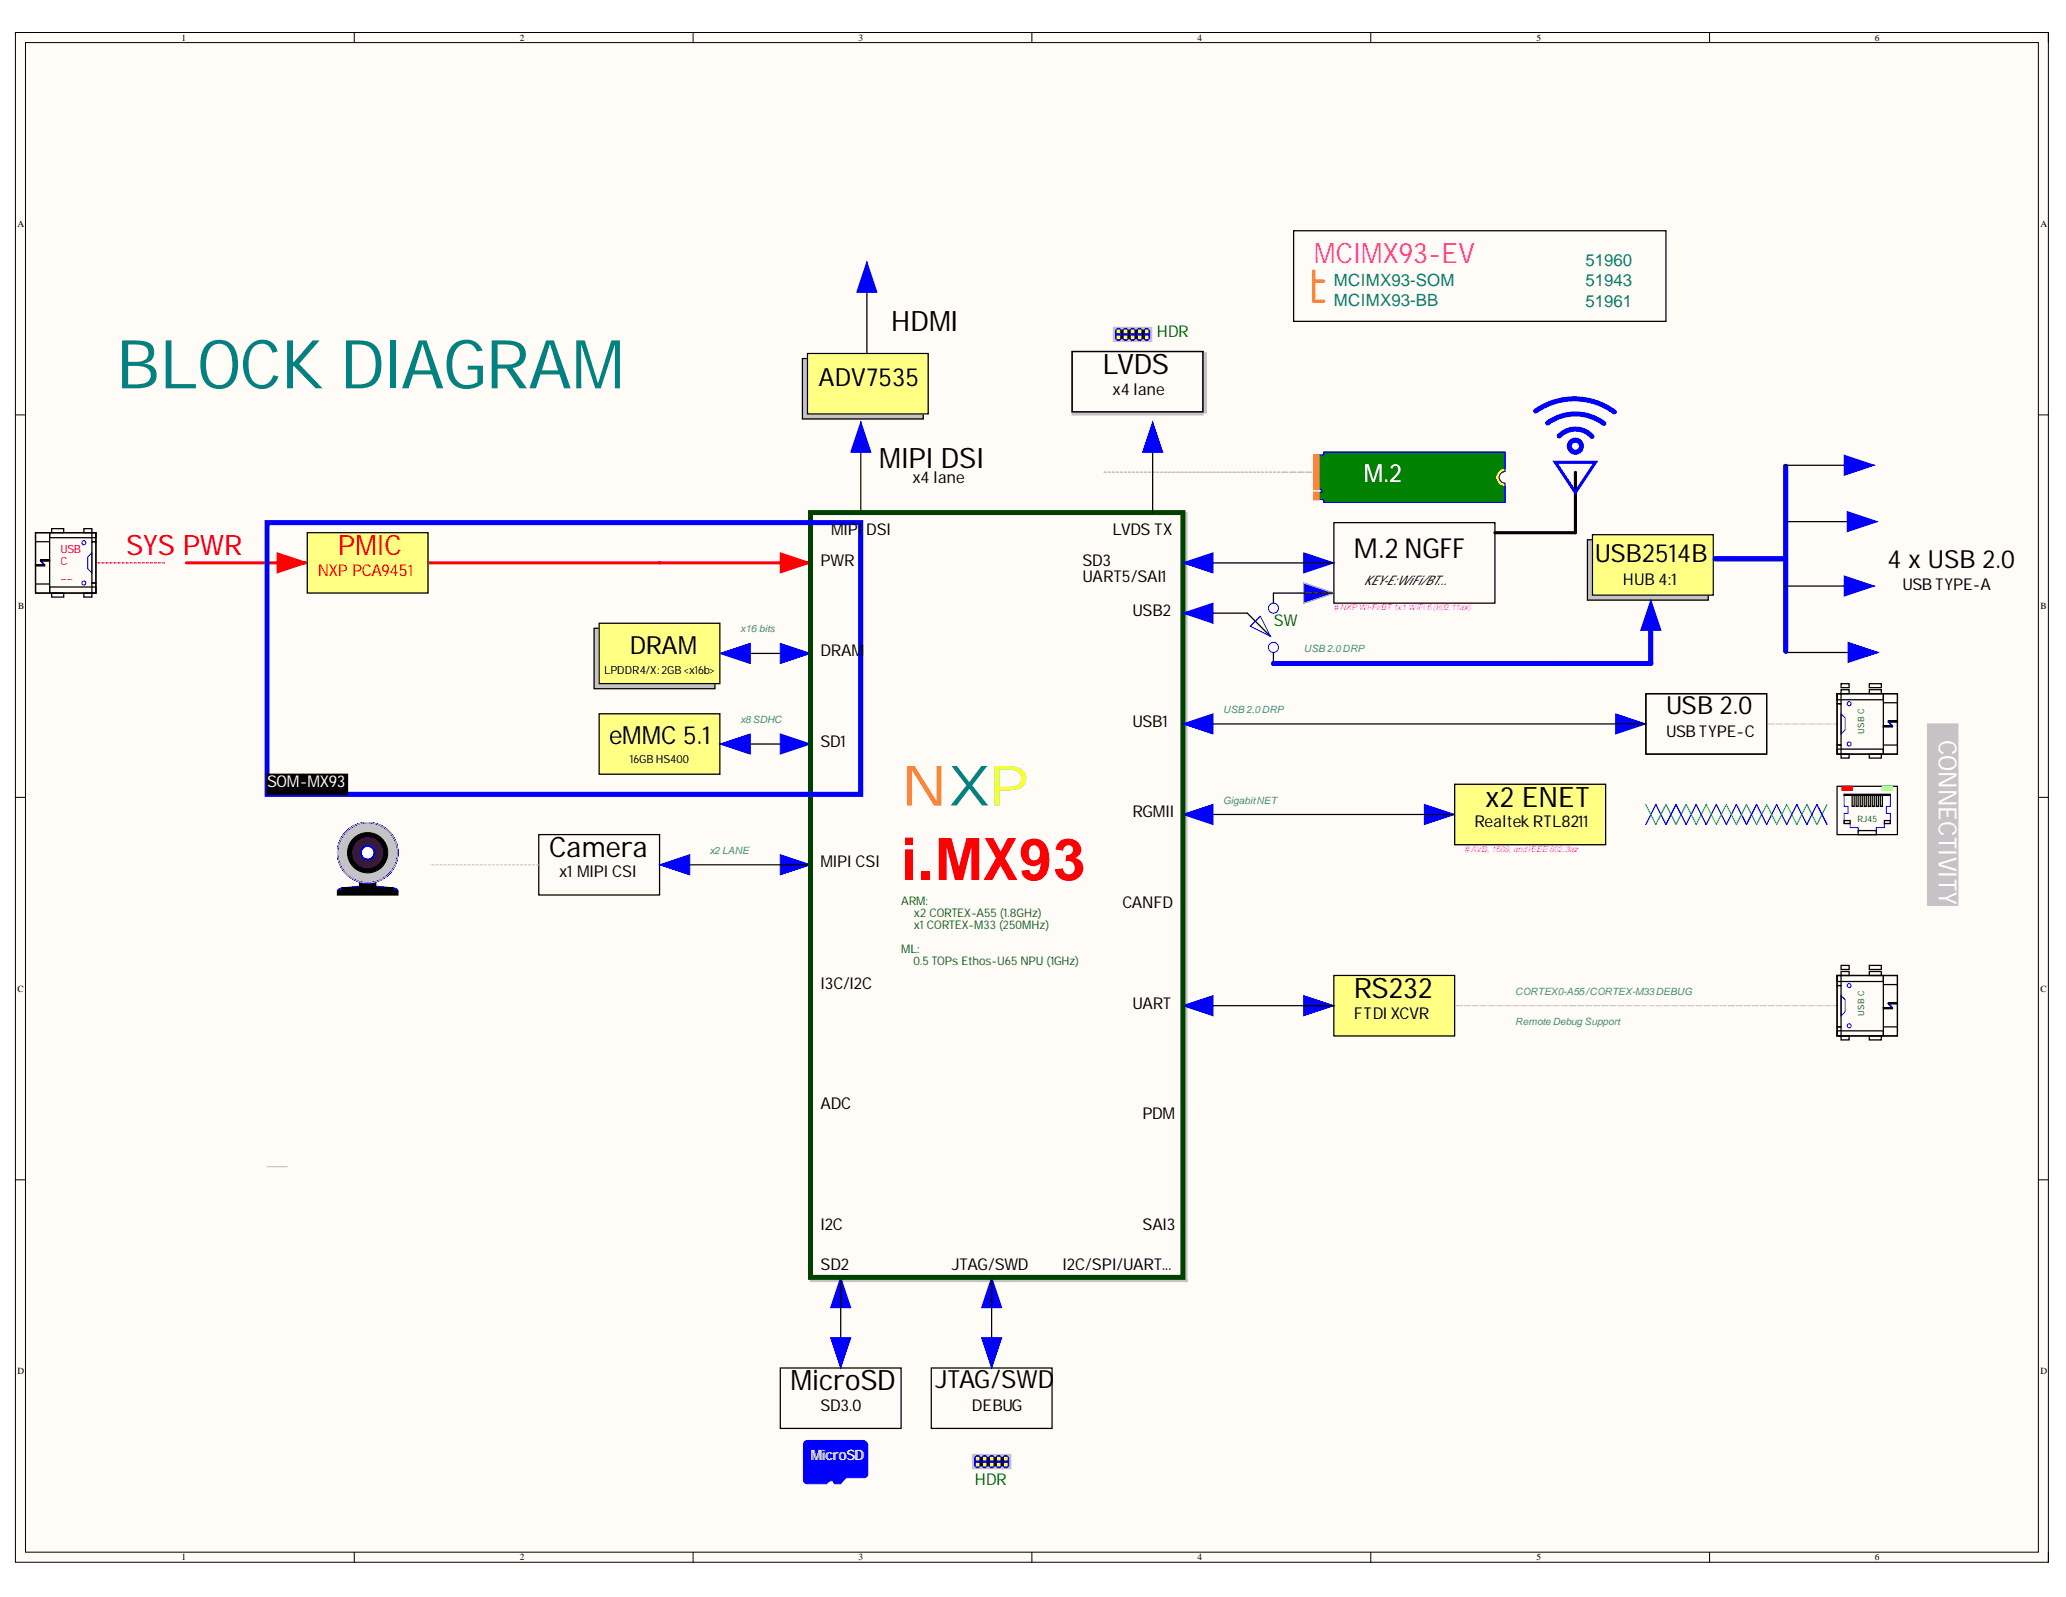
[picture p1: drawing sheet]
<svg xmlns="http://www.w3.org/2000/svg" width="279mm" height="216mm" viewBox="0 0 279 216" stroke-linecap="round" stroke-linejoin="round" font-family="sans-serif">
<defs><g id="words">
<text font-size="9.1" fill="#008284" x="15.7" y="52.5">BLOCK DIAGRAM</text>
<text font-size="7.9" fill="#f00" x="121.9" y="119">i.MX93</text>
<text font-size="7.5" fill="#ff8200" x="121.9" y="108.9">NXP</text>
<g font-size="3.8" fill="#f0f">
<text x="177.7" y="35.6">MCIMX93-EV</text>
<text x="177.7" y="39.4">K</text>
</g>
<g font-size="3.8">
<text x="120.5" y="44.7">HDMI</text>
<text x="149.1" y="50.6">LVDS</text>
<text x="118.9" y="63.3">MIPI DSI</text>
<text x="200.9" y="109.1">x2 ENET</text>
<text x="74.3" y="115.9">Camera</text>
<text x="183.1" y="134.9">RS232</text>
<text x="106.9" y="187.9">MicroSD</text>
</g>
<g font-size="3.8" fill="#f00">
<text x="17.1" y="75.1">SYS PWR</text>
<text x="45.7" y="75.1">PMIC</text>
</g>
<text font-size="3.7" x="183.1" y="75.5">M.2NGFF</text>
<g font-size="3.4">
<text x="110.7" y="52.2">ADV7535</text>
<text x="215.7" y="75.9">USB2514B</text>
<text x="255.2" y="76.8">4 x USB 2.0</text>
<text x="85.2" y="88.3">DRAM</text>
<text x="82.4" y="100.6">eMMC 5.1</text>
<text x="225.3" y="96.5">USB 2.0</text>
<text x="126.5" y="187.7">JTAG/SWD</text>
</g>
<g font-size="3.4" fill="#fff">
<text x="184.5" y="65.2">M.2</text>
<text x="262.2" y="100" transform="rotate(90 262.2 100)">CONNECTIVITY</text>
</g>
<g font-size="2.3" fill="#008284">
<text x="180.4" y="38.7">MCIMX93-SOM</text>
<text x="180.4" y="41.3">MCIMX93-BB</text>
<text x="214.4" y="41.5">51961</text>
<text x="214.4" y="36">51960</text>
<text x="214.4" y="38.7">51943</text>
</g>
<g font-size="2.2" fill="#008200">
<text x="156.5" y="45.6">HDR</text>
<text x="172.3" y="84.6">SW</text>
<text x="131.9" y="200.8">HDR</text>
</g>
<g font-size="2.2">
<text x="150.5" y="53.3">x4 lane</text>
<text x="123.4" y="65.4">x4 lane</text>
<text x="111" y="76.5">PWR</text>
<text x="112.4" y="72.4">MIPI DSI</text>
<text x="146.4" y="76.5">SD3</text>
<text x="150.5" y="72.4">LVDS TX</text>
<text x="146.4" y="78.6">UART5/SAI1</text>
<text x="153.2" y="83.3">USB2</text>
<text x="219.5" y="79">HUB 4:1</text>
<text x="257.3" y="79.7">USB TYPE-A</text>
<text x="111" y="88.7">DRAM</text>
<text x="111" y="100.9">SD1</text>
<text x="153.2" y="98.2">USB1</text>
<text x="225.3" y="99.6">USB TYPE-C</text>
<text x="153.2" y="110.5">RGMII</text>
<text x="199.4" y="111.9">Realtek RTL8211</text>
<text x="75.6" y="118.6">x1 MIPI CSI</text>
<text x="111" y="117.3">MIPI CSI</text>
<text x="151.8" y="122.8">CANFD</text>
<text x="111" y="133.7">I3C/I2C</text>
<text x="153.2" y="136.4">UART</text>
<text x="183.1" y="137.7">FTDI XCVR</text>
<text x="111" y="150">ADC</text>
<text x="154.5" y="151.3">PDM</text>
<text x="111" y="166.3">I2C</text>
<text x="154.5" y="166.3">SAI3</text>
<text x="111" y="171.7">SD2</text>
<text x="128.7" y="171.7">JTAG/SWD</text>
<text x="143.7" y="171.7">I2C/SPI/UART...</text>
<text x="111" y="190.7">SD3.0</text>
<text x="131.4" y="190.7">DEBUG</text>
</g>
<text font-size="2.2" fill="#f00" x="43" y="77.9">NXP PCA9451</text>
<text font-size="2.2" fill="#fff" x="36.1" y="106.4">SOM-MX93</text>
<text font-size="1.9" fill="#fff" x="109.6" y="197.3">Mic</text>
<text font-size="1.9" fill="#c6c3c6" x="109.8" y="197.3">MicroSD</text>
<text font-size="1.8" x="184.5" y="79.1">KEY-E:WiFi/BT...</text>
<g font-size="1.6" fill="#008200">
<text x="121.9" y="122.3">ARM:</text>
<text x="123.6" y="125.5">x1 CORTEX-M33 (250MHz)</text>
<text x="123.6" y="123.9">x2 CORTEX-A55 (1.8GHz)</text>
<text x="121.9" y="128.8">ML:</text>
<text x="123.5" y="130.5">0.5 TOPs Ethos-U65 NPU (1GHz)</text>
</g>
<g font-size="1.5" fill="#f00">
<text x="8.2" y="74.8">USB</text>
<text x="8.2" y="76.3">C</text>
<text x="8.2" y="79.3">PD</text>
</g>
<g font-size="1.5">
<text x="81.7" y="91.1">LPDDR4/X:2GB &lt;x16b&gt;</text>
<text x="85.2" y="103.1">16GB HS400</text>
</g>
<g font-size="1.4" fill="#428284">
<text x="100.1" y="85.5">x16 bits</text>
<text x="176.3" y="88.2">USB2.0DRP</text>
<text x="100.1" y="97.7">x8 SDHC</text>
<text x="165.4" y="96.4">USB2.0DRP</text>
<text x="165.4" y="108.6">GigabitNET</text>
<text x="96" y="115.4">x2 LANE</text>
<text x="204.9" y="134.5">CORTEX0-A55/CORTEX-M33DEBUG</text>
<text x="204.9" y="138.6">Remote Debug Support</text>
</g>
<g font-size="1.3">
<text x="24.5" y="5.5">1</text>
<text x="70.3" y="5.5">2</text>
<text x="116.1" y="5.5">3</text>
<text x="162" y="5.5">4</text>
<text x="207.8" y="5.5">5</text>
<text x="253.6" y="5.5">6</text>
<text x="2.4" y="30.7">A</text>
<text x="276" y="30.7">A</text>
<text x="2.5" y="82.3">B</text>
<text x="276" y="82.3">B</text>
<text x="2.4" y="134.1">C</text>
<text x="276" y="134.1">C</text>
<text x="2.4" y="185.7">D</text>
<text x="276" y="185.7">D</text>
<text x="24.5" y="210.9">1</text>
<text x="70.3" y="210.9">2</text>
<text x="116.1" y="210.9">3</text>
<text x="162" y="210.9">4</text>
<text x="207.8" y="210.9">5</text>
<text x="253.6" y="210.9">6</text>
</g>
<g font-size="1.2" fill="#008200">
<text x="252.1" y="99.2" transform="rotate(-90 252.1 99.2)">USB C</text>
<text x="251.2" y="111.1">RJ45</text>
<text x="252.1" y="137.3" transform="rotate(-90 252.1 137.3)">USB C</text>
</g>
<g font-size="1.1" fill="#f0f">
<text x="180.4" y="82.5">#NXP Wi-Fi/BT1x1 WiFi 6(802.11ax)</text>
<text x="198.1" y="115.2">#AVB, 1588, andIEEE802.3az</text>
</g>
</g></defs>
<path d="M2.1 4.4h274.9v206.8h-274.9z" fill-rule="evenodd" fill="#fffcf8"/>
<path d="M2.1 4.4h274.9v206.8h-274.9z" fill="none" stroke="#000" stroke-width=".14"/>
<path d="M3.4 5.8h272.3v204h-272.3z" fill-rule="evenodd" fill="#fffcf8"/>
<g fill="none" stroke="#000" stroke-width=".14">
<path d="M2.1 4.4h1.3M3.4 5.8h272.3v204h-272.3zM47.9 4.4v1.4M93.7 4.4v1.4M139.5 4.4v1.4M185.4 4.4v1.4M231.2 4.4v1.4M275.7 4.4h1.3v1.4M2.1 56.1h1.3M275.7 56.1h1.3M2.1 107.8h1.3M275.7 107.8h1.3"/>
<path d="M2.1 159.5h1.3M275.7 159.5h1.3M47.9 209.8v1.4M93.7 209.8v1.4M139.5 209.8v1.4M185.4 209.8v1.4M231.2 209.8v1.4M277 209.8v1.4"/>
</g>
<path d="M177.7 36.6v4.1h1.3M177.7 38h1.3" fill="none" stroke="#ff8200" stroke-width=".42"/>
<path d="M174.9 31.2h50.4v12.2h-50.4z" fill="none" stroke="#000" stroke-width=".17"/>
<path d="M80.3 84.9h16.4v8.2h-16.4z" fill-rule="evenodd" fill="#c6c3c6"/>
<path d="M80.3 84.9h16.4v8.2h-16.4z" fill="none" stroke="#c6c3c6" stroke-width=".17"/>
<path d="M105.5 184.9h16.4v8.2h-16.4z" fill="none" stroke="#000" stroke-width=".17"/>
<path d="M180.4 131.9h16.3v8.1h-16.3z" fill-rule="evenodd" fill="#ffff84"/>
<path d="M180.4 131.9h16.3v8.1h-16.3z" fill="none" stroke="#ffff84" stroke-width=".17"/>
<path d="M125.9 184.9h16.4v8.2h-16.4z" fill="none" stroke="#000" stroke-width=".17"/>
<path d="M81 96.5h16.4v8.2h-16.4z" fill-rule="evenodd" fill="#ffff84"/>
<path d="M81 96.5h16.4v8.2h-16.4z" fill="none" stroke="#ffff84" stroke-width=".17"/>
<path d="M116.4 57v12.3M145 47.5h17.7v8.2h-17.7zM72.9 112.8h16.3v8.2h-16.3z" fill="none" stroke="#000" stroke-width=".17"/>
<path d="M116.4 57l1.4 4.1h-2.7z" fill="#00f"/>
<g fill="none" stroke="#00f" stroke-width=".14">
<path d="M116.4 57l1.4 4.1h-2.7zM11.9 75.3l.5-.6v2.8l-.5-.6z"/>
<circle cx="11.3" cy="78.8" r=".27"/>
</g>
<path d="M4.8 79h1.9M5.5 75.8l.5 .6" fill="none" stroke="#000" stroke-width=".17"/>
<path d="M36.1 70.7h80.3v36.7h-80.3z" fill="none" stroke="#c6c3c6" stroke-width=".17"/>
<path d="M5.5 75.8h.1l.4 .6h-.1z" fill-rule="evenodd" fill="#00f"/>
<path d="M5.5 75.8h.1l.4 .6h-.1z" fill="none" stroke="#00f" stroke-width=".14"/>
<path d="M4.8 76.4h1.2" fill="none" stroke="#000" stroke-width=".17"/>
<path d="M37.5 74.7l4.1 1.4-4.1 1.4z" fill="#f00"/>
<path d="M37.5 74.7l4.1 1.4-4.1 1.4z" fill="none" stroke="#f00" stroke-width=".14"/>
<path d="M105.5 74.7l4.1 1.4-4.1 1.4z" fill="#f00"/>
<path d="M105.5 74.7l4.1 1.4-4.1 1.4z" fill="none" stroke="#f00" stroke-width=".14"/>
<path d="M4.8 76.4h1.2v.1h-1.2zM4.8 73.2h1.9M5.5 75.7h1.2v.1h-1.2zM5.5 75.8h1.2M97.4 88.3h12.2" fill="none" stroke="#000" stroke-width=".17"/>
<g fill="none" stroke="#f00" stroke-width=".17">
<path d="M13 76.1h.1M13.2 76.1h.1M13.5 76.1h.1M13.8 76.1h.1M14.1 76.1h.1M14.3 76.1h.1M14.6 76.1h.1M14.9 76.1h.1M15.1 76.1h.1M15.4 76.1h.1M15.7 76.1h.1M16 76.1h.1"/>
<path d="M16.2 76.1h.1M16.5 76.1h.1M16.8 76.1h.1M17.1 76.1h.1M17.3 76.1h.1M17.6 76.1h.1M17.9 76.1h.1M18.1 76.1h.1M18.4 76.1h.1M18.7 76.1h.1M19 76.1h.1M19.2 76.1h.1"/>
<path d="M19.5 76.1h.1M19.8 76.1h.1M20 76.1h.1M20.3 76.1h.1M20.6 76.1h.1M20.9 76.1h.1M21.1 76.1h.1M21.4 76.1h.1M21.7 76.1h.1M22 76.1h.1M22.2 76.1h.1"/>
</g>
<circle cx="11.3" cy="73.4" r=".27" fill="none" stroke="#00f" stroke-width=".14"/>
<path d="M25.2 76.1h84.4" fill="none" stroke="#f00" stroke-width=".42"/>
<g fill="none" stroke="#c6c3c6" stroke-width=".17">
<path d="M145 55.8h17.7v.3h-17.7zM162.8 47.7h.3v8.1h-.3zM149.3 63.9h.1M149.6 63.9h.1M149.9 63.9h.1M150.2 63.9h.1M150.4 63.9h.1M150.7 63.9h.1M151 63.9h.1M151.3 63.9h.1M151.5 63.9h.1M151.8 63.9h.1"/>
<path d="M152.1 63.9h.1M152.3 63.9h.1M152.6 63.9h.1M152.9 63.9h.1M153.2 63.9h.1M153.4 63.9h.1M153.7 63.9h.1M154 63.9h.1M154.2 63.9h.1M154.5 63.9h.1M154.8 63.9h.1M155.1 63.9h.1"/>
<path d="M155.3 63.9h.1M155.6 63.9h.1M155.9 63.9h.1M156.2 63.9h.1M156.4 63.9h.1M156.7 63.9h.1M157 63.9h.1M157.2 63.9h.1M157.5 63.9h.1M157.8 63.9h.1M158.1 63.9h.1M158.3 63.9h.1"/>
<path d="M158.6 63.9h.1M158.9 63.9h.1M159.2 63.9h.1M159.4 63.9h.1M159.7 63.9h.1M160 63.9h.1M160.2 69.3h.3v103.9h-.3zM160.2 63.9h.1M160.5 63.9h.1M160.8 63.9h.1M161.1 63.9h.1M161.3 63.9h.1"/>
<path d="M161.6 63.9h.1M161.9 63.9h.1M162.1 63.9h.1M162.4 63.9h.1M162.7 63.9h.1M163 63.9h.1M163.2 63.9h.1M163.5 63.9h.1M163.8 63.9h.1M164.1 63.9h.1M164.3 63.9h.1M164.6 63.9h.1"/>
<path d="M164.9 63.9h.1M165.1 63.9h.1M165.4 63.9h.1M165.7 63.9h.1M166 63.9h.1M166.2 63.9h.1M166.5 63.9h.1M166.8 63.9h.1M167 63.9h.1M167.3 63.9h.1M167.6 63.9h.1M167.9 63.9h.1"/>
<path d="M168.1 63.9h.1M168.4 63.9h.1M168.7 63.9h.1M169 63.9h.1M169.2 63.9h.1M169.5 63.9h.1M169.8 63.9h.1M170 63.9h.1M170.3 63.9h.1M170.6 63.9h.1M170.9 63.9h.1M171.1 63.9h.1"/>
<path d="M171.4 63.9h.1M171.7 63.9h.1M171.9 63.9h.1M172.2 63.9h.1M172.5 63.9h.1M172.8 63.9h.1M173 63.9h.1M173.3 63.9h.1M173.6 63.9h.1M173.9 63.9h.1M174.1 63.9h.1M174.4 63.9h.1"/>
<path d="M174.7 63.9h.1M174.9 63.9h.1M175.2 63.9h.1M175.5 63.9h.1M175.8 63.9h.1M176 63.9h.1M176.3 63.9h.1M176.6 63.9h.1M176.8 63.9h.1M177.1 63.9h.1M177.4 63.9h.1M177.7 63.9h.1"/>
<path d="M109.6 173h50.9v.2h-50.9z"/>
</g>
<g fill="#000">
<path d="M4.8 76.4h1.2v.1h-1.2z" fill-rule="evenodd"/>
<path d="M5.5 75.7h1.2v.1h-1.2z" fill-rule="evenodd"/>
</g>
<path d="M145 56h17.7M163 47.7v8.1M160.4 69.3v103.9M109.6 173.1h50.9" fill="none" stroke="#c6c3c6" stroke-width=".27"/>
<path d="M105.5 87l4.1 1.3-4.1 1.4z" fill="#00f"/>
<path d="M105.5 87l4.1 1.3-4.1 1.4z" fill="none" stroke="#00f" stroke-width=".14"/>
<path d="M97.4 88.3l4-1.3v2.7z" fill="#00f"/>
<path d="M97.4 88.3l4-1.3v2.7z" fill="none" stroke="#00f" stroke-width=".14"/>
<path d="M97.4 100.6h12.2" fill="none" stroke="#000" stroke-width=".17"/>
<path d="M105.5 99.2l4.1 1.4-4.1 1.3z" fill="#00f"/>
<path d="M105.5 99.2l4.1 1.4-4.1 1.3z" fill="none" stroke="#00f" stroke-width=".14"/>
<path d="M97.4 100.6l4-1.4v2.7z" fill="#00f"/>
<path d="M97.4 100.6l4-1.4v2.7z" fill="none" stroke="#00f" stroke-width=".14"/>
<path d="M192.6 108.8l4.1 1.3-4.1 1.4z" fill="#00f"/>
<path d="M192.6 108.8l4.1 1.3-4.1 1.4zM249.4 107.4h6.3v1.6h-.6v1h.6v1.3h-.9v.6h-1.1v.4h-2.4v-.4h-1.1v-.6h-.8v-1.3h.5v-1h-.5z" fill="none" stroke="#00f" stroke-width=".14"/>
<path d="M222.6 111.5l1.3-2.7 1.4 2.7 1.4-2.7 1.3 2.7 1.4-2.7 1.3 2.7 1.4-2.7 1.4 2.7 1.3-2.7 1.4 2.7 1.4-2.7 1.3 2.7 1.4-2.7 1.3 2.7 1.4-2.7 1.4 2.7 1.3-2.7 1.4 2.7" fill="none" stroke="#00f" stroke-width=".17"/>
<path d="M222.6 108.8l1.3 2.7 1.4-2.7 1.4 2.7 1.3-2.7 1.4 2.7 1.3-2.7 1.4 2.7 1.4-2.7 1.3 2.7 1.4-2.7 1.4 2.7 1.3-2.7 1.4 2.7 1.3-2.7 1.4 2.7 1.4-2.7 1.3 2.7 1.4-2.7" fill="none" stroke="#00ff84" stroke-width=".17"/>
<path d="M160 110.1h36.7" fill="none" stroke="#000" stroke-width=".17"/>
<path d="M160 110.1l4.1-1.3v2.7z" fill="#00f"/>
<path d="M160 110.1l4.1-1.3v2.7z" fill="none" stroke="#00f" stroke-width=".14"/>
<path d="M105.5 115.6l4.1 1.3-4.1 1.4z" fill="#00f"/>
<path d="M105.5 115.6l4.1 1.3-4.1 1.4z" fill="none" stroke="#00f" stroke-width=".14"/>
<g fill="none" stroke="#c6c3c6" stroke-width=".17">
<path d="M58.2 116.9h.1M58.4 116.9h.1M58.7 116.9h.1M59 116.9h.1M59.2 116.9h.1M59.5 116.9h.1M59.8 116.9h.1M60.1 116.9h.1M60.3 116.9h.1M60.6 116.9h.1M60.9 116.9h.1M61.2 116.9h.1"/>
<path d="M61.4 116.9h.1M61.7 116.9h.1M62 116.9h.1M62.2 116.9h.1M62.5 116.9h.1M62.8 116.9h.1M63.1 116.9h.1M63.3 116.9h.1M63.6 116.9h.1M63.9 116.9h.1M64.1 116.9h.1M64.4 116.9h.1"/>
<path d="M64.7 116.9h.1M65 116.9h.1M65.2 116.9h.1M65.5 116.9h.1M65.8 116.9h.1M66.1 116.9h.1M66.3 116.9h.1M66.6 116.9h.1M66.9 116.9h.1M67.1 116.9h.1M67.4 116.9h.1M67.7 116.9h.1"/>
<path d="M68 116.9h.1M68.2 116.9h.1M68.5 116.9h.1M68.8 116.9h.1M69 116.9h.1M69.3 116.9h.1M69.6 116.9h.1M69.9 116.9h.1M70.1 116.9h.1M70.4 116.9h.1M70.7 116.9h.1M71 116.9h.1"/>
<path d="M71.2 116.9h.1M71.5 116.9h.1M71.8 116.9h.1M72 116.9h.1M72.3 116.9h.1M72.6 116.9h.1M72.9 116.9h.1"/>
</g>
<path d="M89.2 116.9h20.4" fill="none" stroke="#000" stroke-width=".17"/>
<path d="M45.7 120.2a.84 .84 0 0 1 1.3 .2 .77 .77 0 0 1-1.4 0z" fill="#00f"/>
<path d="M45.7 120.2a.84 .84 0 0 1 1.3 .2 .77 .77 0 0 1-1.4 0z" fill="none" stroke="#00f" stroke-width=".14"/>
<path d="M46.2 120l2.7-.2v.5h-2.7z" fill-rule="evenodd" fill="#00f"/>
<path d="M46.2 120l2.7-.2v.5h-2.7z" fill="none" stroke="#00f" stroke-width=".14"/>
<path d="M50.5 119.8l2.8 .2v.3h-2.8z" fill-rule="evenodd" fill="#00f"/>
<path d="M50.5 119.8l2.8 .2v.3h-2.8z" fill="none" stroke="#00f" stroke-width=".14"/>
<path d="M52.5 120.2a.84 .84 0 0 1 1.3 .2 .77 .77 0 0 1-1.4 0z" fill="#00f"/>
<path d="M52.5 120.2a.84 .84 0 0 1 1.3 .2 .77 .77 0 0 1-1.4 0z" fill="none" stroke="#00f" stroke-width=".14"/>
<path d="M89.2 116.9l4.1-1.3v2.7z" fill="#00f"/>
<path d="M89.2 116.9l4.1-1.3v2.7z" fill="none" stroke="#00f" stroke-width=".14"/>
<path d="M260.7 97.9h4.1v24.5h-4.1z" fill-rule="evenodd" fill="#c6c3c6"/>
<path d="M260.7 97.9h4.1v24.5h-4.1z" fill="none" stroke="#c6c3c6" stroke-width=".17"/>
<path d="M176.3 134.6l4.1 1.4-4.1 1.3z" fill="#00f"/>
<path d="M176.3 134.6l4.1 1.4-4.1 1.3z" fill="none" stroke="#00f" stroke-width=".14"/>
<path d="M160 136h20.4" fill="none" stroke="#000" stroke-width=".17"/>
<g fill="none" stroke="#c6c3c6" stroke-width=".17">
<path d="M197 136h.1M197.3 136h.1M197.5 136h.1M197.8 136h.1M198.1 136h.1M198.4 136h.1M198.6 136h.1M198.9 136h.1M199.2 136h.1M199.4 136h.1M199.7 136h.1M200 136h.1"/>
<path d="M200.3 136h.1M200.5 136h.1M200.8 136h.1M201.1 136h.1M201.3 136h.1M201.6 136h.1M201.9 136h.1M202.2 136h.1M202.4 136h.1M202.7 136h.1M203 136h.1M203.2 136h.1"/>
<path d="M203.5 136h.1M203.8 136h.1M204.1 136h.1M204.3 136h.1M204.6 136h.1M204.9 136h.1M205.2 136h.1M205.4 136h.1M205.7 136h.1M206 136h.1M206.2 136h.1M206.5 136h.1"/>
<path d="M206.8 136h.1M207.1 136h.1M207.3 136h.1M207.6 136h.1M207.9 136h.1M208.2 136h.1M208.4 136h.1M208.7 136h.1M209 136h.1M209.2 136h.1M209.5 136h.1M209.8 136h.1"/>
<path d="M210.1 136h.1M210.3 136h.1M210.6 136h.1M210.9 136h.1M211.1 136h.1M211.4 136h.1M211.7 136h.1M212 136h.1M212.2 136h.1M212.5 136h.1M212.8 136h.1M213 136h.1"/>
<path d="M213.3 136h.1M213.6 136h.1M213.9 136h.1M214.1 136h.1M214.4 136h.1M214.7 136h.1M215 136h.1M215.2 136h.1M215.5 136h.1M215.8 136h.1M216 136h.1M216.3 136h.1"/>
<path d="M216.6 136h.1M216.9 136h.1M217.1 136h.1M217.4 136h.1M217.7 136h.1M218 136h.1M218.2 136h.1M218.5 136h.1M218.8 136h.1M219 136h.1M219.3 136h.1M219.6 136h.1"/>
<path d="M219.9 136h.1M220.1 136h.1M220.4 136h.1M220.7 136h.1M220.9 136h.1M221.2 136h.1M221.5 136h.1M221.8 136h.1M222 136h.1M222.3 136h.1M222.6 136h.1M222.8 136h.1"/>
<path d="M223.1 136h.1M223.4 136h.1M223.7 136h.1M223.9 136h.1M224.2 136h.1M224.5 136h.1M224.7 136h.1M225 136h.1M225.3 136h.1M225.6 136h.1M225.8 136h.1M226.1 136h.1"/>
<path d="M226.4 136h.1M226.7 136h.1M226.9 136h.1M227.2 136h.1M227.5 136h.1M227.8 136h.1M228 136h.1M228.3 136h.1M228.6 136h.1M228.8 136h.1M229.1 136h.1M229.4 136h.1"/>
<path d="M229.7 136h.1M229.9 136h.1M230.2 136h.1M230.5 136h.1M230.7 136h.1M231 136h.1M231.3 136h.1M231.6 136h.1M231.8 136h.1M232.1 136h.1M232.4 136h.1M232.6 136h.1"/>
<path d="M232.9 136h.1M233.2 136h.1M233.5 136h.1M233.7 136h.1M234 136h.1M234.3 136h.1M234.5 136h.1M234.8 136h.1M235.1 136h.1M235.4 136h.1M235.6 136h.1M235.9 136h.1"/>
<path d="M236.2 136h.1M236.5 136h.1M236.7 136h.1M237 136h.1M237.3 136h.1M237.6 136h.1M237.8 136h.1M238.1 136h.1M238.4 136h.1M238.6 136h.1M238.9 136h.1M239.2 136h.1"/>
<path d="M239.5 136h.1M239.7 136h.1M240 136h.1M240.3 136h.1M240.5 136h.1M240.8 136h.1M241.1 136h.1M241.4 136h.1M241.6 136h.1M241.9 136h.1M242.2 136h.1M242.4 136h.1"/>
<path d="M242.7 136h.1M243 136h.1M243.3 136h.1M243.5 136h.1M243.8 136h.1M244.1 136h.1M244.3 136h.1M244.6 136h.1M244.9 136h.1M245.2 136h.1M245.4 136h.1M245.7 136h.1"/>
<path d="M246 136h.1M246.3 136h.1M246.5 136h.1M246.8 136h.1M247.1 136h.1M247.4 136h.1M247.6 136h.1M247.9 136h.1M248.2 136h.1M248.4 136h.1"/>
</g>
<path d="M160 136l4.1-1.4v2.7z" fill="#00f"/>
<path d="M160 136l4.1-1.4v2.7z" fill="none" stroke="#00f" stroke-width=".14"/>
<path d="M36.1 157.7h2.7" fill="none" stroke="#c6c3c6" stroke-width=".17"/>
<g fill="none" stroke="#000" stroke-width=".17">
<path d="M248.4 106.3h8.2v6.5h-8.2zM249.4 107.4h6.3v.1h-6.3zM249.4 110.9h.8v.4h-.8zM250.5 107.5h.3v1.5h-.3zM251 107.5h.3v1.5h-.3zM251.3 112.3h2.4v.5h-2.4zM251.6 107.5h.2v1.5h-.2zM252.1 107.5h.3v1.5h-.3zM252.7 107.5h.2v1.5h-.2zM253.2 107.5h.3v1.5h-.3zM253.7 107.5h.3v1.5h-.3zM254.3 107.5h.3v1.5h-.3z"/>
<path d="M254.8 110.9h.9v.4h-.9z"/>
</g>
<path d="M113.7 172.7l1.4 4.1h-2.8z" fill="#00f"/>
<path d="M113.7 172.7l1.4 4.1h-2.8z" fill="none" stroke="#00f" stroke-width=".14"/>
<path d="M113.7 172.7v12.2" fill="none" stroke="#000" stroke-width=".17"/>
<path d="M134.1 172.7l1.4 4.1h-2.7z" fill="#00f"/>
<path d="M134.1 172.7l1.4 4.1h-2.7z" fill="none" stroke="#00f" stroke-width=".14"/>
<path d="M134.1 172.7v12.2" fill="none" stroke="#000" stroke-width=".17"/>
<path d="M112.3 180.9h2.8l-1.4 4z" fill="#00f"/>
<path d="M112.3 180.9h2.8l-1.4 4z" fill="none" stroke="#00f" stroke-width=".14"/>
<path d="M132.8 180.9h2.7l-1.4 4z" fill="#00f"/>
<path d="M132.8 180.9h2.7l-1.4 4z" fill="none" stroke="#00f" stroke-width=".14"/>
<path d="M108.8 194.9l.3-.2h7.7l.3 .2 .3 .4v4.1l-.2 .2-.2 .2h-2.6l-.7 .8h-.8l-.3-.4h-.4l-.4 .4h-2.7l-.3-.1-.1-.3v-5z" fill-rule="evenodd" fill="#00f"/>
<path d="M108.8 194.9l.3-.2h7.7l.3 .2 .3 .4v4.1l-.2 .2-.2 .2h-2.6l-.7 .8h-.8l-.3-.4h-.4l-.4 .4h-2.7l-.3-.1-.1-.3v-5z" fill="none" stroke="#00f" stroke-width=".14"/>
<g fill="#000">
<path d="M48.6 118.7h2.2v1.5h-2.2z" fill-rule="evenodd"/>
<path d="M45.6 120.4h8.2v.6h-8.2z" fill-rule="evenodd"/>
</g>
<path d="M4.8 72h8.2v8.2h-8.2zM4.8 72h1.9v8.2h-1.9zM6.7 79.4h6.3v.8h-6.3zM12.4 78.8h.6v1.4h-.6zM12.4 73.2h.6v5.6h-.6zM80.3 84.9h16.4v8.2h-16.4zM81 96.5h16.4v8.2h-16.4zM48.6 118.7h2.2v1.5h-2.2zM45.6 120.4h8.2v.6h-8.2zM46.3 120h6.8v.4h-6.8z" fill="none" stroke="#000" stroke-width=".17"/>
<path d="M46.3 120.2h6.8" fill="none" stroke="#000" stroke-width=".41"/>
<path d="M109.6 69.3h50.4v103.4h-50.4z" fill="none" stroke="#004100" stroke-width=".68"/>
<path d="M254.6 106.3h1.3v.5h-1.3z" fill-rule="evenodd" fill="#84ff84"/>
<path d="M254.6 106.3h1.3v.5h-1.3z" fill="none" stroke="#84ff84" stroke-width=".17"/>
<path d="M249.1 106.3h1.4v.5h-1.4z" fill-rule="evenodd" fill="#f00"/>
<path d="M249.1 106.3h1.4v.5h-1.4z" fill="none" stroke="#f00" stroke-width=".17"/>
<path d="M145 47.5h17.7v8.2h-17.7zM6.7 72h6.3v.7h-6.3zM7 71.5h1.6v.5h-1.6zM11.3 71.5h1.1v.5h-1.1zM12.4 72h.6v1.2h-.6zM7 80.2h1.6v.5h-1.6zM11.3 80.2h1.1v.5h-1.1z" fill="none" stroke="#000" stroke-width=".17"/>
<path d="M41.6 72h16.3v8.2h-16.3z" fill-rule="evenodd" fill="#ffff84"/>
<path d="M41.6 72h16.3v8.2h-16.3z" fill="none" stroke="#ffff84" stroke-width=".17"/>
<path d="M41.6 72h16.3v8.2h-16.3z" fill="none" stroke="#000" stroke-width=".17"/>
<path d="M81 84.3h16.4v8.1h-16.4z" fill-rule="evenodd" fill="#ffff84"/>
<path d="M81 84.3h16.4v8.1h-16.4z" fill="none" stroke="#ffff84" stroke-width=".17"/>
<path d="M81 84.3h16.4v8.1h-16.4z" fill="none" stroke="#000" stroke-width=".17"/>
<path d="M196.7 106h20.4v8.2h-20.4z" fill-rule="evenodd" fill="#ffff84"/>
<path d="M196.7 106h20.4v8.2h-20.4z" fill="none" stroke="#ffff84" stroke-width=".17"/>
<path d="M196.7 106h20.4v8.2h-20.4zM180.4 131.9h16.3v8.1h-16.3z" fill="none" stroke="#000" stroke-width=".17"/>
<circle cx="49.7" cy="115.3" r="4.1" fill="none" stroke="#00f" stroke-width=".14"/>
<circle cx="49.7" cy="115.3" r="4.1" fill="#c6c3c6"/>
<circle cx="49.7" cy="115.3" r="4.1" fill="none" stroke="#c6c3c6" stroke-width=".14"/>
<circle cx="49.7" cy="115.3" r="4.1" fill="none" stroke="#00f" stroke-width=".14"/>
<circle cx="49.7" cy="115.3" r="2.72" fill="#000"/>
<circle cx="49.7" cy="115.3" r="2.72" fill="none" stroke="#000" stroke-width=".14"/>
<circle cx="49.7" cy="115.3" r="2.04" fill="#420042"/>
<circle cx="49.7" cy="115.3" r="2.04" fill="none" stroke="#420042" stroke-width=".14"/>
<circle cx="49.7" cy="115.3" r=".95" fill="#00f"/>
<circle cx="49.7" cy="115.3" r=".95" fill="none" stroke="#00f" stroke-width=".14"/>
<circle cx="49.7" cy="115.3" r=".68" fill="#c6c3c6"/>
<circle cx="49.7" cy="115.3" r=".68" fill="none" stroke="#c6c3c6" stroke-width=".14"/>
<circle cx="49.7" cy="115.3" r=".68" fill="#fff"/>
<circle cx="49.7" cy="115.3" r=".68" fill="none" stroke="#fff" stroke-width=".14"/>
<circle cx="49.7" cy="115.3" r=".68" fill="#fff"/>
<circle cx="49.7" cy="115.3" r=".68" fill="none" stroke="#fff" stroke-width=".14"/>
<path d="M182.4 61.8h9.6v5.5h-9.6z" fill-rule="evenodd" fill="#000"/>
<path d="M182.4 61.8h9.6v5.5h-9.6z" fill="none" stroke="#000" stroke-width=".17"/>
<path d="M132.1 197.1h.2v.2h-.2z" fill-rule="evenodd" fill="#ff0"/>
<path d="M132.1 197.1h.2v.2h-.2z" fill="none" stroke="#ff0" stroke-width=".17"/>
<path d="M134 197.9h.2v.2h-.2z" fill-rule="evenodd" fill="#ff0"/>
<path d="M134 197.9h.2v.2h-.2z" fill="none" stroke="#ff0" stroke-width=".17"/>
<path d="M132.1 197.9h.2v.2h-.2z" fill-rule="evenodd" fill="#ff0"/>
<path d="M132.1 197.9h.2v.2h-.2z" fill="none" stroke="#ff0" stroke-width=".17"/>
<path d="M134.9 197.1h.3v.2h-.3z" fill-rule="evenodd" fill="#ff0"/>
<path d="M134.9 197.1h.3v.2h-.3z" fill="none" stroke="#ff0" stroke-width=".17"/>
<path d="M134 197.9h.2v.2h-.2z" fill-rule="evenodd" fill="#ff0"/>
<path d="M134 197.9h.2v.2h-.2z" fill="none" stroke="#ff0" stroke-width=".17"/>
<path d="M133 197.1h.3v.2h-.3z" fill-rule="evenodd" fill="#ff0"/>
<path d="M133 197.1h.3v.2h-.3z" fill="none" stroke="#ff0" stroke-width=".17"/>
<path d="M133 197.9h.3v.2h-.3z" fill-rule="evenodd" fill="#ff0"/>
<path d="M133 197.9h.3v.2h-.3z" fill="none" stroke="#ff0" stroke-width=".17"/>
<path d="M133 197.9h.3v.2h-.3z" fill-rule="evenodd" fill="#ff0"/>
<path d="M133 197.9h.3v.2h-.3z" fill="none" stroke="#ff0" stroke-width=".17"/>
<path d="M134 197.1h.2v.2h-.2z" fill-rule="evenodd" fill="#ff0"/>
<path d="M134 197.1h.2v.2h-.2z" fill="none" stroke="#ff0" stroke-width=".17"/>
<path d="M134.9 197.9h.3v.2h-.3z" fill-rule="evenodd" fill="#ff0"/>
<path d="M134.9 197.9h.3v.2h-.3z" fill="none" stroke="#ff0" stroke-width=".17"/>
<path d="M135.9 197.1h.3v.2h-.3z" fill-rule="evenodd" fill="#ff0"/>
<path d="M135.9 197.1h.3v.2h-.3z" fill="none" stroke="#ff0" stroke-width=".17"/>
<path d="M135.9 197.1h.3v.2h-.3z" fill-rule="evenodd" fill="#ff0"/>
<path d="M135.9 197.1h.3v.2h-.3z" fill="none" stroke="#ff0" stroke-width=".17"/>
<path d="M135.9 197.9h.3v.2h-.3z" fill-rule="evenodd" fill="#ff0"/>
<path d="M135.9 197.9h.3v.2h-.3z" fill="none" stroke="#ff0" stroke-width=".17"/>
<path d="M134.9 197.1h.3v.2h-.3z" fill-rule="evenodd" fill="#ff0"/>
<path d="M134.9 197.1h.3v.2h-.3z" fill="none" stroke="#ff0" stroke-width=".17"/>
<path d="M134 197.1h.2v.2h-.2z" fill-rule="evenodd" fill="#ff0"/>
<path d="M134 197.1h.2v.2h-.2z" fill="none" stroke="#ff0" stroke-width=".17"/>
<path d="M132.1 197.1h.2v.2h-.2z" fill-rule="evenodd" fill="#ff0"/>
<path d="M132.1 197.1h.2v.2h-.2z" fill="none" stroke="#ff0" stroke-width=".17"/>
<path d="M133 197.1h.3v.2h-.3z" fill-rule="evenodd" fill="#ff0"/>
<path d="M133 197.1h.3v.2h-.3z" fill="none" stroke="#ff0" stroke-width=".17"/>
<path d="M132.1 197.9h.2v.2h-.2z" fill-rule="evenodd" fill="#ff0"/>
<path d="M132.1 197.9h.2v.2h-.2z" fill="none" stroke="#ff0" stroke-width=".17"/>
<path d="M133 197.1h.3v.2h-.3z" fill-rule="evenodd" fill="#ff0"/>
<path d="M133 197.1h.3v.2h-.3z" fill="none" stroke="#ff0" stroke-width=".17"/>
<path d="M133 197.9h.3v.2h-.3z" fill-rule="evenodd" fill="#ff0"/>
<path d="M133 197.9h.3v.2h-.3z" fill="none" stroke="#ff0" stroke-width=".17"/>
<path d="M132.1 197.1h.2v.2h-.2z" fill-rule="evenodd" fill="#ff0"/>
<path d="M132.1 197.1h.2v.2h-.2z" fill="none" stroke="#ff0" stroke-width=".17"/>
<path d="M134 197.1h.2v.2h-.2z" fill-rule="evenodd" fill="#ff0"/>
<path d="M134 197.1h.2v.2h-.2z" fill="none" stroke="#ff0" stroke-width=".17"/>
<path d="M134 197.9h.2v.2h-.2z" fill-rule="evenodd" fill="#ff0"/>
<path d="M134 197.9h.2v.2h-.2z" fill="none" stroke="#ff0" stroke-width=".17"/>
<path d="M134.9 197.1h.3v.2h-.3z" fill-rule="evenodd" fill="#ff0"/>
<path d="M134.9 197.1h.3v.2h-.3z" fill="none" stroke="#ff0" stroke-width=".17"/>
<path d="M134 197.1h.2v.2h-.2z" fill-rule="evenodd" fill="#ff0"/>
<path d="M134 197.1h.2v.2h-.2z" fill="none" stroke="#ff0" stroke-width=".17"/>
<path d="M135.9 197.9h.3v.2h-.3z" fill-rule="evenodd" fill="#ff0"/>
<path d="M135.9 197.9h.3v.2h-.3z" fill="none" stroke="#ff0" stroke-width=".17"/>
<path d="M133 197.9h.3v.2h-.3z" fill-rule="evenodd" fill="#ff0"/>
<path d="M133 197.9h.3v.2h-.3z" fill="none" stroke="#ff0" stroke-width=".17"/>
<path d="M132.1 197.9h.2v.2h-.2z" fill-rule="evenodd" fill="#ff0"/>
<path d="M132.1 197.9h.2v.2h-.2z" fill="none" stroke="#ff0" stroke-width=".17"/>
<path d="M132.1 197.1h.2v.2h-.2z" fill-rule="evenodd" fill="#ff0"/>
<path d="M132.1 197.1h.2v.2h-.2z" fill="none" stroke="#ff0" stroke-width=".17"/>
<path d="M135.9 197.9h.3v.2h-.3z" fill-rule="evenodd" fill="#ff0"/>
<path d="M135.9 197.9h.3v.2h-.3z" fill="none" stroke="#ff0" stroke-width=".17"/>
<path d="M132.1 197.9h.2v.2h-.2z" fill-rule="evenodd" fill="#ff0"/>
<path d="M132.1 197.9h.2v.2h-.2z" fill="none" stroke="#ff0" stroke-width=".17"/>
<path d="M134.9 197.9h.3v.2h-.3z" fill-rule="evenodd" fill="#ff0"/>
<path d="M134.9 197.9h.3v.2h-.3z" fill="none" stroke="#ff0" stroke-width=".17"/>
<path d="M135.9 197.1h.3v.2h-.3z" fill-rule="evenodd" fill="#ff0"/>
<path d="M135.9 197.1h.3v.2h-.3z" fill="none" stroke="#ff0" stroke-width=".17"/>
<path d="M133 197.1h.3v.2h-.3z" fill-rule="evenodd" fill="#ff0"/>
<path d="M133 197.1h.3v.2h-.3z" fill="none" stroke="#ff0" stroke-width=".17"/>
<path d="M134.9 197.9h.3v.2h-.3z" fill-rule="evenodd" fill="#ff0"/>
<path d="M134.9 197.9h.3v.2h-.3z" fill="none" stroke="#ff0" stroke-width=".17"/>
<path d="M134 197.9h.2v.2h-.2z" fill-rule="evenodd" fill="#ff0"/>
<path d="M134 197.9h.2v.2h-.2z" fill="none" stroke="#ff0" stroke-width=".17"/>
<path d="M134.9 197.1h.3v.2h-.3z" fill-rule="evenodd" fill="#ff0"/>
<path d="M134.9 197.1h.3v.2h-.3z" fill="none" stroke="#ff0" stroke-width=".17"/>
<path d="M134.9 197.9h.3v.2h-.3z" fill-rule="evenodd" fill="#ff0"/>
<path d="M134.9 197.9h.3v.2h-.3z" fill="none" stroke="#ff0" stroke-width=".17"/>
<path d="M135.9 197.1h.3v.2h-.3z" fill-rule="evenodd" fill="#ff0"/>
<path d="M135.9 197.1h.3v.2h-.3z" fill="none" stroke="#ff0" stroke-width=".17"/>
<path d="M135.9 197.9h.3v.2h-.3z" fill-rule="evenodd" fill="#ff0"/>
<path d="M135.9 197.9h.3v.2h-.3z" fill="none" stroke="#ff0" stroke-width=".17"/>
<path d="M133.6 197.1h.1v1h-.1z" fill-rule="evenodd" fill="#420000"/>
<path d="M133.6 197.1h.1v1h-.1z" fill="none" stroke="#420000" stroke-width=".17"/>
<path d="M134.5 197.1h.2v1h-.2z" fill-rule="evenodd" fill="#420000"/>
<path d="M134.5 197.1h.2v1h-.2z" fill="none" stroke="#420000" stroke-width=".17"/>
<path d="M133.6 197.1h.1v1h-.1z" fill-rule="evenodd" fill="#420000"/>
<path d="M133.6 197.1h.1v1h-.1z" fill="none" stroke="#420000" stroke-width=".17"/>
<path d="M135.5 197.1h.1v1h-.1z" fill-rule="evenodd" fill="#420000"/>
<path d="M135.5 197.1h.1v1h-.1z" fill="none" stroke="#420000" stroke-width=".17"/>
<path d="M134.5 197.1h.2v1h-.2z" fill-rule="evenodd" fill="#420000"/>
<path d="M134.5 197.1h.2v1h-.2z" fill="none" stroke="#420000" stroke-width=".17"/>
<path d="M135.5 197.1h.1v1h-.1z" fill-rule="evenodd" fill="#420000"/>
<path d="M135.5 197.1h.1v1h-.1z" fill="none" stroke="#420000" stroke-width=".17"/>
<path d="M132.6 197.1h.2v1h-.2z" fill-rule="evenodd" fill="#420000"/>
<path d="M132.6 197.1h.2v1h-.2z" fill="none" stroke="#420000" stroke-width=".17"/>
<path d="M132.6 197.1h.2v1h-.2z" fill-rule="evenodd" fill="#420000"/>
<path d="M132.6 197.1h.2v1h-.2z" fill="none" stroke="#420000" stroke-width=".17"/>
<path d="M131.5 196.6h5.2v2h-5.2z" fill-rule="evenodd" fill="#c6c3c6"/>
<path d="M131.5 196.6h5.2v2h-5.2z" fill="none" stroke="#c6c3c6" stroke-width=".17"/>
<path d="M132.1 196.8h.2l.3 .3v1l-.3 .3h-.2l-.3-.3v-1z" fill-rule="evenodd" fill="#00f"/>
<path d="M132.1 196.8h.2l.3 .3v1l-.3 .3h-.2l-.3-.3v-1z" fill="none" stroke="#00f" stroke-width=".14"/>
<path d="M132.8 197.1l.2-.3h.3l.3 .3v1l-.3 .3h-.3l-.2-.3z" fill-rule="evenodd" fill="#00f"/>
<path d="M132.8 197.1l.2-.3h.3l.3 .3v1l-.3 .3h-.3l-.2-.3z" fill="none" stroke="#00f" stroke-width=".14"/>
<path d="M133.7 197.1l.3-.3h.2l.3 .3v1l-.3 .3h-.2l-.3-.3z" fill-rule="evenodd" fill="#00f"/>
<path d="M133.7 197.1l.3-.3h.2l.3 .3v1l-.3 .3h-.2l-.3-.3z" fill="none" stroke="#00f" stroke-width=".14"/>
<path d="M134.7 197.1l.2-.3h.3l.3 .3v1l-.3 .3h-.3l-.2-.3z" fill-rule="evenodd" fill="#00f"/>
<path d="M134.7 197.1l.2-.3h.3l.3 .3v1l-.3 .3h-.3l-.2-.3z" fill="none" stroke="#00f" stroke-width=".14"/>
<path d="M135.6 197.1l.3-.3h.3l.2 .3v1l-.2 .3h-.3l-.3-.3z" fill-rule="evenodd" fill="#00f"/>
<path d="M135.6 197.1l.3-.3h.3l.2 .3v1l-.2 .3h-.3l-.3-.3z" fill="none" stroke="#00f" stroke-width=".14"/>
<path d="M151.1 44.7h.3v.2h-.3z" fill-rule="evenodd" fill="#ff0"/>
<path d="M151.1 44.7h.3v.2h-.3z" fill="none" stroke="#ff0" stroke-width=".17"/>
<path d="M153 45.5h.3v.3h-.3z" fill-rule="evenodd" fill="#ff0"/>
<path d="M153 45.5h.3v.3h-.3z" fill="none" stroke="#ff0" stroke-width=".17"/>
<path d="M151.1 45.5h.3v.3h-.3z" fill-rule="evenodd" fill="#ff0"/>
<path d="M151.1 45.5h.3v.3h-.3z" fill="none" stroke="#ff0" stroke-width=".17"/>
<path d="M154 44.7h.2v.2h-.2z" fill-rule="evenodd" fill="#ff0"/>
<path d="M154 44.7h.2v.2h-.2z" fill="none" stroke="#ff0" stroke-width=".17"/>
<path d="M153 45.5h.3v.3h-.3z" fill-rule="evenodd" fill="#ff0"/>
<path d="M153 45.5h.3v.3h-.3z" fill="none" stroke="#ff0" stroke-width=".17"/>
<path d="M152.1 44.7h.2v.2h-.2z" fill-rule="evenodd" fill="#ff0"/>
<path d="M152.1 44.7h.2v.2h-.2z" fill="none" stroke="#ff0" stroke-width=".17"/>
<path d="M152.1 45.5h.2v.3h-.2z" fill-rule="evenodd" fill="#ff0"/>
<path d="M152.1 45.5h.2v.3h-.2z" fill="none" stroke="#ff0" stroke-width=".17"/>
<path d="M152.1 45.5h.2v.3h-.2z" fill-rule="evenodd" fill="#ff0"/>
<path d="M152.1 45.5h.2v.3h-.2z" fill="none" stroke="#ff0" stroke-width=".17"/>
<path d="M153 44.7h.3v.2h-.3z" fill-rule="evenodd" fill="#ff0"/>
<path d="M153 44.7h.3v.2h-.3z" fill="none" stroke="#ff0" stroke-width=".17"/>
<path d="M154 45.5h.2v.3h-.2z" fill-rule="evenodd" fill="#ff0"/>
<path d="M154 45.5h.2v.3h-.2z" fill="none" stroke="#ff0" stroke-width=".17"/>
<path d="M154.9 44.7h.3v.2h-.3z" fill-rule="evenodd" fill="#ff0"/>
<path d="M154.9 44.7h.3v.2h-.3z" fill="none" stroke="#ff0" stroke-width=".17"/>
<path d="M154.9 44.7h.3v.2h-.3z" fill-rule="evenodd" fill="#ff0"/>
<path d="M154.9 44.7h.3v.2h-.3z" fill="none" stroke="#ff0" stroke-width=".17"/>
<path d="M154.9 45.5h.3v.3h-.3z" fill-rule="evenodd" fill="#ff0"/>
<path d="M154.9 45.5h.3v.3h-.3z" fill="none" stroke="#ff0" stroke-width=".17"/>
<path d="M154 44.7h.2v.2h-.2z" fill-rule="evenodd" fill="#ff0"/>
<path d="M154 44.7h.2v.2h-.2z" fill="none" stroke="#ff0" stroke-width=".17"/>
<path d="M153 44.7h.3v.2h-.3z" fill-rule="evenodd" fill="#ff0"/>
<path d="M153 44.7h.3v.2h-.3z" fill="none" stroke="#ff0" stroke-width=".17"/>
<path d="M151.1 44.7h.3v.2h-.3z" fill-rule="evenodd" fill="#ff0"/>
<path d="M151.1 44.7h.3v.2h-.3z" fill="none" stroke="#ff0" stroke-width=".17"/>
<path d="M152.1 44.7h.2v.2h-.2z" fill-rule="evenodd" fill="#ff0"/>
<path d="M152.1 44.7h.2v.2h-.2z" fill="none" stroke="#ff0" stroke-width=".17"/>
<path d="M151.1 45.5h.3v.3h-.3z" fill-rule="evenodd" fill="#ff0"/>
<path d="M151.1 45.5h.3v.3h-.3z" fill="none" stroke="#ff0" stroke-width=".17"/>
<path d="M152.1 44.7h.2v.2h-.2z" fill-rule="evenodd" fill="#ff0"/>
<path d="M152.1 44.7h.2v.2h-.2z" fill="none" stroke="#ff0" stroke-width=".17"/>
<path d="M152.1 45.5h.2v.3h-.2z" fill-rule="evenodd" fill="#ff0"/>
<path d="M152.1 45.5h.2v.3h-.2z" fill="none" stroke="#ff0" stroke-width=".17"/>
<path d="M151.1 44.7h.3v.2h-.3z" fill-rule="evenodd" fill="#ff0"/>
<path d="M151.1 44.7h.3v.2h-.3z" fill="none" stroke="#ff0" stroke-width=".17"/>
<path d="M153 44.7h.3v.2h-.3z" fill-rule="evenodd" fill="#ff0"/>
<path d="M153 44.7h.3v.2h-.3z" fill="none" stroke="#ff0" stroke-width=".17"/>
<path d="M153 45.5h.3v.3h-.3z" fill-rule="evenodd" fill="#ff0"/>
<path d="M153 45.5h.3v.3h-.3z" fill="none" stroke="#ff0" stroke-width=".17"/>
<path d="M154 44.7h.2v.2h-.2z" fill-rule="evenodd" fill="#ff0"/>
<path d="M154 44.7h.2v.2h-.2z" fill="none" stroke="#ff0" stroke-width=".17"/>
<path d="M153 44.7h.3v.2h-.3z" fill-rule="evenodd" fill="#ff0"/>
<path d="M153 44.7h.3v.2h-.3z" fill="none" stroke="#ff0" stroke-width=".17"/>
<path d="M154.9 45.5h.3v.3h-.3z" fill-rule="evenodd" fill="#ff0"/>
<path d="M154.9 45.5h.3v.3h-.3z" fill="none" stroke="#ff0" stroke-width=".17"/>
<path d="M152.1 45.5h.2v.3h-.2z" fill-rule="evenodd" fill="#ff0"/>
<path d="M152.1 45.5h.2v.3h-.2z" fill="none" stroke="#ff0" stroke-width=".17"/>
<path d="M151.1 45.5h.3v.3h-.3z" fill-rule="evenodd" fill="#ff0"/>
<path d="M151.1 45.5h.3v.3h-.3z" fill="none" stroke="#ff0" stroke-width=".17"/>
<path d="M151.1 44.7h.3v.2h-.3z" fill-rule="evenodd" fill="#ff0"/>
<path d="M151.1 44.7h.3v.2h-.3z" fill="none" stroke="#ff0" stroke-width=".17"/>
<path d="M154.9 45.5h.3v.3h-.3z" fill-rule="evenodd" fill="#ff0"/>
<path d="M154.9 45.5h.3v.3h-.3z" fill="none" stroke="#ff0" stroke-width=".17"/>
<path d="M151.1 45.5h.3v.3h-.3z" fill-rule="evenodd" fill="#ff0"/>
<path d="M151.1 45.5h.3v.3h-.3z" fill="none" stroke="#ff0" stroke-width=".17"/>
<path d="M154 45.5h.2v.3h-.2z" fill-rule="evenodd" fill="#ff0"/>
<path d="M154 45.5h.2v.3h-.2z" fill="none" stroke="#ff0" stroke-width=".17"/>
<path d="M154.9 44.7h.3v.2h-.3z" fill-rule="evenodd" fill="#ff0"/>
<path d="M154.9 44.7h.3v.2h-.3z" fill="none" stroke="#ff0" stroke-width=".17"/>
<path d="M152.1 44.7h.2v.2h-.2z" fill-rule="evenodd" fill="#ff0"/>
<path d="M152.1 44.7h.2v.2h-.2z" fill="none" stroke="#ff0" stroke-width=".17"/>
<path d="M154 45.5h.2v.3h-.2z" fill-rule="evenodd" fill="#ff0"/>
<path d="M154 45.5h.2v.3h-.2z" fill="none" stroke="#ff0" stroke-width=".17"/>
<path d="M153 45.5h.3v.3h-.3z" fill-rule="evenodd" fill="#ff0"/>
<path d="M153 45.5h.3v.3h-.3z" fill="none" stroke="#ff0" stroke-width=".17"/>
<path d="M154 44.7h.2v.2h-.2z" fill-rule="evenodd" fill="#ff0"/>
<path d="M154 44.7h.2v.2h-.2z" fill="none" stroke="#ff0" stroke-width=".17"/>
<path d="M154 45.5h.2v.3h-.2z" fill-rule="evenodd" fill="#ff0"/>
<path d="M154 45.5h.2v.3h-.2z" fill="none" stroke="#ff0" stroke-width=".17"/>
<path d="M154.9 44.7h.3v.2h-.3z" fill-rule="evenodd" fill="#ff0"/>
<path d="M154.9 44.7h.3v.2h-.3z" fill="none" stroke="#ff0" stroke-width=".17"/>
<path d="M154.9 45.5h.3v.3h-.3z" fill-rule="evenodd" fill="#ff0"/>
<path d="M154.9 45.5h.3v.3h-.3z" fill="none" stroke="#ff0" stroke-width=".17"/>
<path d="M152.6 44.7h.2v1.1h-.2z" fill-rule="evenodd" fill="#420000"/>
<path d="M152.6 44.7h.2v1.1h-.2z" fill="none" stroke="#420000" stroke-width=".17"/>
<path d="M153.6 44.7h.1v1.1h-.1z" fill-rule="evenodd" fill="#420000"/>
<path d="M153.6 44.7h.1v1.1h-.1z" fill="none" stroke="#420000" stroke-width=".17"/>
<path d="M152.6 44.7h.2v1.1h-.2z" fill-rule="evenodd" fill="#420000"/>
<path d="M152.6 44.7h.2v1.1h-.2z" fill="none" stroke="#420000" stroke-width=".17"/>
<path d="M154.5 44.7h.2v1.1h-.2z" fill-rule="evenodd" fill="#420000"/>
<path d="M154.5 44.7h.2v1.1h-.2z" fill="none" stroke="#420000" stroke-width=".17"/>
<path d="M153.6 44.7h.1v1.1h-.1z" fill-rule="evenodd" fill="#420000"/>
<path d="M153.6 44.7h.1v1.1h-.1z" fill="none" stroke="#420000" stroke-width=".17"/>
<path d="M154.5 44.7h.2v1.1h-.2z" fill-rule="evenodd" fill="#420000"/>
<path d="M154.5 44.7h.2v1.1h-.2z" fill="none" stroke="#420000" stroke-width=".17"/>
<path d="M151.7 44.7h.1v1.1h-.1z" fill-rule="evenodd" fill="#420000"/>
<path d="M151.7 44.7h.1v1.1h-.1z" fill="none" stroke="#420000" stroke-width=".17"/>
<path d="M151.7 44.7h.1v1.1h-.1z" fill-rule="evenodd" fill="#420000"/>
<path d="M151.7 44.7h.1v1.1h-.1z" fill="none" stroke="#420000" stroke-width=".17"/>
<path d="M150.6 44.3h5.2v1.9h-5.2z" fill-rule="evenodd" fill="#c6c3c6"/>
<path d="M150.6 44.3h5.2v1.9h-5.2z" fill="none" stroke="#c6c3c6" stroke-width=".17"/>
<path d="M150.9 44.7l.2-.3h.3l.3 .3v1.1l-.3 .2h-.3l-.2-.2z" fill-rule="evenodd" fill="#00f"/>
<path d="M150.9 44.7l.2-.3h.3l.3 .3v1.1l-.3 .2h-.3l-.2-.2z" fill="none" stroke="#00f" stroke-width=".14"/>
<path d="M151.8 44.7l.3-.3h.2l.3 .3v1.1l-.3 .2h-.2l-.3-.2z" fill-rule="evenodd" fill="#00f"/>
<path d="M151.8 44.7l.3-.3h.2l.3 .3v1.1l-.3 .2h-.2l-.3-.2z" fill="none" stroke="#00f" stroke-width=".14"/>
<path d="M152.8 44.7l.2-.3h.3l.3 .3v1.1l-.3 .2h-.3l-.2-.2z" fill-rule="evenodd" fill="#00f"/>
<path d="M152.8 44.7l.2-.3h.3l.3 .3v1.1l-.3 .2h-.3l-.2-.2z" fill="none" stroke="#00f" stroke-width=".14"/>
<path d="M153.7 44.7l.3-.3h.2l.3 .3v1.1l-.3 .2h-.2l-.3-.2z" fill-rule="evenodd" fill="#00f"/>
<path d="M153.7 44.7l.3-.3h.2l.3 .3v1.1l-.3 .2h-.2l-.3-.2z" fill="none" stroke="#00f" stroke-width=".14"/>
<path d="M154.7 44.7l.2-.3h.3l.3 .3v1.1l-.3 .2h-.3l-.2-.2z" fill-rule="evenodd" fill="#00f"/>
<path d="M154.7 44.7l.2-.3h.3l.3 .3v1.1l-.3 .2h-.3l-.2-.2z" fill="none" stroke="#00f" stroke-width=".14"/>
<path d="M151.7 44.7h.1v1.1h-.1z" fill-rule="evenodd" fill="#420000"/>
<path d="M151.7 44.7h.1v1.1h-.1z" fill="none" stroke="#420000" stroke-width=".17"/>
<path d="M152.6 44.7h.2v1.1h-.2z" fill-rule="evenodd" fill="#420000"/>
<path d="M152.6 44.7h.2v1.1h-.2z" fill="none" stroke="#420000" stroke-width=".17"/>
<path d="M153.6 44.7h.1v1.1h-.1z" fill-rule="evenodd" fill="#420000"/>
<path d="M153.6 44.7h.1v1.1h-.1z" fill="none" stroke="#420000" stroke-width=".17"/>
<path d="M154.5 44.7h.2v1.1h-.2z" fill-rule="evenodd" fill="#420000"/>
<path d="M154.5 44.7h.2v1.1h-.2z" fill="none" stroke="#420000" stroke-width=".17"/>
<path d="M132.6 197.1h.2v1h-.2z" fill-rule="evenodd" fill="#420000"/>
<path d="M132.6 197.1h.2v1h-.2z" fill="none" stroke="#420000" stroke-width=".17"/>
<path d="M133.6 197.1h.1v1h-.1z" fill-rule="evenodd" fill="#420000"/>
<path d="M133.6 197.1h.1v1h-.1z" fill="none" stroke="#420000" stroke-width=".17"/>
<path d="M134.5 197.1h.2v1h-.2z" fill-rule="evenodd" fill="#420000"/>
<path d="M134.5 197.1h.2v1h-.2z" fill="none" stroke="#420000" stroke-width=".17"/>
<path d="M135.5 197.1h.1v1h-.1z" fill-rule="evenodd" fill="#420000"/>
<path d="M135.5 197.1h.1v1h-.1z" fill="none" stroke="#420000" stroke-width=".17"/>
<path d="M132.1 197.9h.2v.2h-.2z" fill-rule="evenodd" fill="#ff0"/>
<path d="M132.1 197.9h.2v.2h-.2z" fill="none" stroke="#ff0" stroke-width=".17"/>
<path d="M132.1 197.1h.2v.2h-.2z" fill-rule="evenodd" fill="#ff0"/>
<path d="M132.1 197.1h.2v.2h-.2z" fill="none" stroke="#ff0" stroke-width=".17"/>
<path d="M132.1 197.9h.2v.2h-.2z" fill-rule="evenodd" fill="#ff0"/>
<path d="M132.1 197.9h.2v.2h-.2z" fill="none" stroke="#ff0" stroke-width=".17"/>
<path d="M132.1 197.1h.2v.2h-.2z" fill-rule="evenodd" fill="#ff0"/>
<path d="M132.1 197.1h.2v.2h-.2z" fill="none" stroke="#ff0" stroke-width=".17"/>
<path d="M133 197.9h.3v.2h-.3z" fill-rule="evenodd" fill="#ff0"/>
<path d="M133 197.9h.3v.2h-.3z" fill="none" stroke="#ff0" stroke-width=".17"/>
<path d="M133 197.1h.3v.2h-.3z" fill-rule="evenodd" fill="#ff0"/>
<path d="M133 197.1h.3v.2h-.3z" fill="none" stroke="#ff0" stroke-width=".17"/>
<path d="M133 197.9h.3v.2h-.3z" fill-rule="evenodd" fill="#ff0"/>
<path d="M133 197.9h.3v.2h-.3z" fill="none" stroke="#ff0" stroke-width=".17"/>
<path d="M133 197.1h.3v.2h-.3z" fill-rule="evenodd" fill="#ff0"/>
<path d="M133 197.1h.3v.2h-.3z" fill="none" stroke="#ff0" stroke-width=".17"/>
<path d="M134 197.9h.2v.2h-.2z" fill-rule="evenodd" fill="#ff0"/>
<path d="M134 197.9h.2v.2h-.2z" fill="none" stroke="#ff0" stroke-width=".17"/>
<path d="M134 197.1h.2v.2h-.2z" fill-rule="evenodd" fill="#ff0"/>
<path d="M134 197.1h.2v.2h-.2z" fill="none" stroke="#ff0" stroke-width=".17"/>
<path d="M134 197.9h.2v.2h-.2z" fill-rule="evenodd" fill="#ff0"/>
<path d="M134 197.9h.2v.2h-.2z" fill="none" stroke="#ff0" stroke-width=".17"/>
<path d="M134 197.1h.2v.2h-.2z" fill-rule="evenodd" fill="#ff0"/>
<path d="M134 197.1h.2v.2h-.2z" fill="none" stroke="#ff0" stroke-width=".17"/>
<path d="M134.9 197.9h.3v.2h-.3z" fill-rule="evenodd" fill="#ff0"/>
<path d="M134.9 197.9h.3v.2h-.3z" fill="none" stroke="#ff0" stroke-width=".17"/>
<path d="M134.9 197.1h.3v.2h-.3z" fill-rule="evenodd" fill="#ff0"/>
<path d="M134.9 197.1h.3v.2h-.3z" fill="none" stroke="#ff0" stroke-width=".17"/>
<path d="M134.9 197.9h.3v.2h-.3z" fill-rule="evenodd" fill="#ff0"/>
<path d="M134.9 197.9h.3v.2h-.3z" fill="none" stroke="#ff0" stroke-width=".17"/>
<path d="M134.9 197.1h.3v.2h-.3z" fill-rule="evenodd" fill="#ff0"/>
<path d="M134.9 197.1h.3v.2h-.3z" fill="none" stroke="#ff0" stroke-width=".17"/>
<path d="M135.9 197.9h.3v.2h-.3z" fill-rule="evenodd" fill="#ff0"/>
<path d="M135.9 197.9h.3v.2h-.3z" fill="none" stroke="#ff0" stroke-width=".17"/>
<path d="M135.9 197.1h.3v.2h-.3z" fill-rule="evenodd" fill="#ff0"/>
<path d="M135.9 197.1h.3v.2h-.3z" fill="none" stroke="#ff0" stroke-width=".17"/>
<path d="M135.9 197.9h.3v.2h-.3z" fill-rule="evenodd" fill="#ff0"/>
<path d="M135.9 197.9h.3v.2h-.3z" fill="none" stroke="#ff0" stroke-width=".17"/>
<path d="M135.9 197.1h.3v.2h-.3z" fill-rule="evenodd" fill="#ff0"/>
<path d="M135.9 197.1h.3v.2h-.3z" fill="none" stroke="#ff0" stroke-width=".17"/>
<path d="M151.1 45.5h.3v.3h-.3z" fill-rule="evenodd" fill="#ff0"/>
<path d="M151.1 45.5h.3v.3h-.3z" fill="none" stroke="#ff0" stroke-width=".17"/>
<path d="M151.1 44.7h.3v.2h-.3z" fill-rule="evenodd" fill="#ff0"/>
<path d="M151.1 44.7h.3v.2h-.3z" fill="none" stroke="#ff0" stroke-width=".17"/>
<path d="M151.1 45.5h.3v.3h-.3z" fill-rule="evenodd" fill="#ff0"/>
<path d="M151.1 45.5h.3v.3h-.3z" fill="none" stroke="#ff0" stroke-width=".17"/>
<path d="M151.1 44.7h.3v.2h-.3z" fill-rule="evenodd" fill="#ff0"/>
<path d="M151.1 44.7h.3v.2h-.3z" fill="none" stroke="#ff0" stroke-width=".17"/>
<path d="M152.1 45.5h.2v.3h-.2z" fill-rule="evenodd" fill="#ff0"/>
<path d="M152.1 45.5h.2v.3h-.2z" fill="none" stroke="#ff0" stroke-width=".17"/>
<path d="M152.1 44.7h.2v.2h-.2z" fill-rule="evenodd" fill="#ff0"/>
<path d="M152.1 44.7h.2v.2h-.2z" fill="none" stroke="#ff0" stroke-width=".17"/>
<path d="M152.1 45.5h.2v.3h-.2z" fill-rule="evenodd" fill="#ff0"/>
<path d="M152.1 45.5h.2v.3h-.2z" fill="none" stroke="#ff0" stroke-width=".17"/>
<path d="M152.1 44.7h.2v.2h-.2z" fill-rule="evenodd" fill="#ff0"/>
<path d="M152.1 44.7h.2v.2h-.2z" fill="none" stroke="#ff0" stroke-width=".17"/>
<path d="M153 45.5h.3v.3h-.3z" fill-rule="evenodd" fill="#ff0"/>
<path d="M153 45.5h.3v.3h-.3z" fill="none" stroke="#ff0" stroke-width=".17"/>
<path d="M153 44.7h.3v.2h-.3z" fill-rule="evenodd" fill="#ff0"/>
<path d="M153 44.7h.3v.2h-.3z" fill="none" stroke="#ff0" stroke-width=".17"/>
<path d="M153 45.5h.3v.3h-.3z" fill-rule="evenodd" fill="#ff0"/>
<path d="M153 45.5h.3v.3h-.3z" fill="none" stroke="#ff0" stroke-width=".17"/>
<path d="M153 44.7h.3v.2h-.3z" fill-rule="evenodd" fill="#ff0"/>
<path d="M153 44.7h.3v.2h-.3z" fill="none" stroke="#ff0" stroke-width=".17"/>
<path d="M154 45.5h.2v.3h-.2z" fill-rule="evenodd" fill="#ff0"/>
<path d="M154 45.5h.2v.3h-.2z" fill="none" stroke="#ff0" stroke-width=".17"/>
<path d="M154 44.7h.2v.2h-.2z" fill-rule="evenodd" fill="#ff0"/>
<path d="M154 44.7h.2v.2h-.2z" fill="none" stroke="#ff0" stroke-width=".17"/>
<path d="M154 45.5h.2v.3h-.2z" fill-rule="evenodd" fill="#ff0"/>
<path d="M154 45.5h.2v.3h-.2z" fill="none" stroke="#ff0" stroke-width=".17"/>
<path d="M154 44.7h.2v.2h-.2z" fill-rule="evenodd" fill="#ff0"/>
<path d="M154 44.7h.2v.2h-.2z" fill="none" stroke="#ff0" stroke-width=".17"/>
<path d="M154.9 45.5h.3v.3h-.3z" fill-rule="evenodd" fill="#ff0"/>
<path d="M154.9 45.5h.3v.3h-.3z" fill="none" stroke="#ff0" stroke-width=".17"/>
<path d="M154.9 44.7h.3v.2h-.3z" fill-rule="evenodd" fill="#ff0"/>
<path d="M154.9 44.7h.3v.2h-.3z" fill="none" stroke="#ff0" stroke-width=".17"/>
<path d="M154.9 45.5h.3v.3h-.3z" fill-rule="evenodd" fill="#ff0"/>
<path d="M154.9 45.5h.3v.3h-.3z" fill="none" stroke="#ff0" stroke-width=".17"/>
<path d="M154.9 44.7h.3v.2h-.3z" fill-rule="evenodd" fill="#ff0"/>
<path d="M154.9 44.7h.3v.2h-.3z" fill="none" stroke="#ff0" stroke-width=".17"/>
<path d="M180.4 70.7h21.8v10.8h-21.8zM222.6 93.8h16.3v8.1h-16.3z" fill="none" stroke="#000" stroke-width=".17"/>
<g fill="none" stroke="#00f" stroke-width=".68">
<path d="M207.7 55.6a9.1 9.1 0 0 1 10.6 .1M209.3 57.2a6.4 6.4 0 0 1 7.6 .1M210.9 58.9a3 3 0 0 1 4.4 .1M36.1 70.7h80.3v36.7h-80.3z"/>
<circle cx="213.1" cy="60.3" r=".82"/>
</g>
<path d="M213.1 63.9v8.1h-10.9" fill="none" stroke="#000" stroke-width=".42"/>
<path d="M210.3 62.5h5.5l-2.7 4.1z" fill="none" stroke="#00f" stroke-width=".42"/>
<path d="M176.3 74.7l4.1 1.4-4.1 1.4z" fill="#00f"/>
<path d="M176.3 74.7l4.1 1.4-4.1 1.4z" fill="none" stroke="#00f" stroke-width=".14"/>
<path d="M160 76.1h20.4" fill="none" stroke="#000" stroke-width=".17"/>
<g fill="none" stroke="#c6c3c6" stroke-width=".17">
<path d="M149.3 63.9h.1M149.6 63.9h.1M149.9 63.9h.1M150.2 63.9h.1M150.4 63.9h.1M150.7 63.9h.1M151 63.9h.1M151.3 63.9h.1M151.5 63.9h.1M151.8 63.9h.1M152.1 63.9h.1M152.3 63.9h.1"/>
<path d="M152.6 63.9h.1M152.9 63.9h.1M153.2 63.9h.1M153.4 63.9h.1M153.7 63.9h.1M154 63.9h.1M154.2 63.9h.1M154.5 63.9h.1M154.8 63.9h.1M155.1 63.9h.1M155.3 63.9h.1M155.6 63.9h.1"/>
<path d="M155.9 63.9h.1M156.2 63.9h.1M156.4 63.9h.1M156.7 63.9h.1M157 63.9h.1M157.2 63.9h.1M157.5 63.9h.1M157.8 63.9h.1M158.1 63.9h.1M158.3 63.9h.1M158.6 63.9h.1M158.9 63.9h.1"/>
<path d="M159.2 63.9h.1M159.4 63.9h.1M159.7 63.9h.1M160 63.9h.1M160.2 63.9h.1M160.5 63.9h.1M160.8 63.9h.1M161.1 63.9h.1M161.3 63.9h.1M161.6 63.9h.1M161.9 63.9h.1M162.1 63.9h.1"/>
<path d="M162.4 63.9h.1M162.7 63.9h.1M163 63.9h.1M163.2 63.9h.1M163.5 63.9h.1M163.8 63.9h.1M164.1 63.9h.1M164.3 63.9h.1M164.6 63.9h.1M164.9 63.9h.1M165.1 63.9h.1M165.4 63.9h.1"/>
<path d="M165.7 63.9h.1M166 63.9h.1M166.2 63.9h.1M166.5 63.9h.1M166.8 63.9h.1M167 63.9h.1M167.3 63.9h.1M167.6 63.9h.1M167.9 63.9h.1M168.1 63.9h.1M168.4 63.9h.1M168.7 63.9h.1"/>
<path d="M169 63.9h.1M169.2 63.9h.1M169.5 63.9h.1M169.8 63.9h.1M170 63.9h.1M170.3 63.9h.1M170.6 63.9h.1M170.9 63.9h.1M171.1 63.9h.1M171.4 63.9h.1M171.7 63.9h.1M171.9 63.9h.1"/>
<path d="M172.2 63.9h.1M172.5 63.9h.1M172.8 63.9h.1M173 63.9h.1M173.3 63.9h.1M173.6 63.9h.1M173.9 63.9h.1M174.1 63.9h.1M174.4 63.9h.1M174.7 63.9h.1M174.9 63.9h.1M175.2 63.9h.1"/>
<path d="M175.5 63.9h.1M175.8 63.9h.1M176 63.9h.1M176.3 63.9h.1M176.6 63.9h.1M176.8 63.9h.1M177.1 63.9h.1M177.4 63.9h.1M177.7 63.9h.1"/>
</g>
<path d="M176.3 78.8l4.1 1.4-4.1 1.3z" fill="#00f"/>
<path d="M176.3 78.8l4.1 1.4-4.1 1.3z" fill="none" stroke="#00f" stroke-width=".14"/>
<path d="M176.3 78.8l4.1 1.4-4.1 1.3z" fill="none" stroke="#c6c3c6" stroke-width=".14"/>
<path d="M172.2 80.2v1.3M254.7 98.1h1.2v.2h-1.2zM255.4 97.5h1.2v.1h-1.2z" fill="none" stroke="#000" stroke-width=".17"/>
<g fill="#000">
<path d="M254.7 98.1h1.2v.2h-1.2z" fill-rule="evenodd"/>
<path d="M255.4 97.5h1.2v.1h-1.2z" fill-rule="evenodd"/>
</g>
<path d="M160 76.1l4.1-1.4v2.8z" fill="#00f"/>
<g fill="none" stroke="#00f" stroke-width=".14">
<path d="M160 76.1l4.1-1.4v2.8zM169.1 84.7l1.3-1.4 1.4 2.7z"/>
<circle cx="172.2" cy="82.2" r=".68"/>
<circle cx="172.2" cy="87.5" r=".68"/>
</g>
<path d="M162.7 82.9h6l3.1 3.1M172.2 80.2h8.2" fill="none" stroke="#000" stroke-width=".17"/>
<g fill="none" stroke="#c6c3c6" stroke-width=".17">
<path d="M175.2 80.2h.1M175.5 80.2h.1M175.8 80.2h.1M176 80.2h.1M176.3 80.2h.1M176.6 80.2h.1M176.8 80.2h.1M177.1 80.2h.1M177.4 80.2h.1M177.7 80.2h.1M177.9 80.2h.1M178.2 80.2h.1"/>
<path d="M178.5 80.2h.1M178.8 80.2h.1M179 80.2h.1M179.3 80.2h.1M179.6 80.2h.1M179.8 80.2h.1M180.1 80.2h.1M180.4 80.2h.1"/>
</g>
<path d="M160 82.9l4.1-1.4v2.8z" fill="#00f"/>
<g fill="none" stroke="#00f" stroke-width=".14">
<path d="M160 82.9l4.1-1.4v2.8z"/>
<circle cx="250.1" cy="95.1" r=".27"/>
</g>
<path d="M172.2 88.2v1.4M254.7 95h1.9" fill="none" stroke="#000" stroke-width=".17"/>
<path d="M218.5 96.5l4.1 1.4-4.1 1.3z" fill="#00f"/>
<path d="M218.5 96.5l4.1 1.4-4.1 1.3zM249 96.5l.5 .5v1.7l-.5 .5z" fill="none" stroke="#00f" stroke-width=".14"/>
<path d="M256.6 97.6h-1.2l.5 .5" fill="none" stroke="#000" stroke-width=".17"/>
<path d="M255.4 97.6h.1l.4 .5h-.1z" fill-rule="evenodd" fill="#00f"/>
<g fill="none" stroke="#00f" stroke-width=".14">
<path d="M255.4 97.6h.1l.4 .5h-.1z"/>
<circle cx="250.1" cy="100.6" r=".27"/>
</g>
<path d="M160 97.9h62.6M254.7 98.1h1.2" fill="none" stroke="#000" stroke-width=".17"/>
<g fill="none" stroke="#c6c3c6" stroke-width=".17">
<path d="M239.2 97.9h.1M239.5 97.9h.1M239.7 97.9h.1M240 97.9h.1M240.3 97.9h.1M240.5 97.9h.1M240.8 97.9h.1M241.1 97.9h.1M241.4 97.9h.1M241.6 97.9h.1M241.9 97.9h.1M242.2 97.9h.1"/>
<path d="M242.4 97.9h.1M242.7 97.9h.1M243 97.9h.1M243.3 97.9h.1M243.5 97.9h.1M243.8 97.9h.1M244.1 97.9h.1M244.3 97.9h.1M244.6 97.9h.1M244.9 97.9h.1M245.2 97.9h.1M245.4 97.9h.1"/>
<path d="M245.7 97.9h.1M246 97.9h.1M246.3 97.9h.1M246.5 97.9h.1M246.8 97.9h.1M247.1 97.9h.1M247.4 97.9h.1M247.6 97.9h.1M247.9 97.9h.1M248.2 97.9h.1M248.4 97.9h.1"/>
</g>
<path d="M160 97.9l4.1-1.4v2.7z" fill="#00f"/>
<g fill="none" stroke="#00f" stroke-width=".14">
<path d="M160 97.9l4.1-1.4v2.7zM249 134.6l.5 .5v1.7l-.5 .5z"/>
<circle cx="250.1" cy="133.2" r=".27"/>
</g>
<g fill="none" stroke="#000" stroke-width=".17">
<path d="M182.4 61.8h9.6v5.5h-9.6zM222.6 93.8h16.3v8.1h-16.3zM248.4 93.8h8.2v8.1h-8.2zM248.4 93.8h6.3v.8h-6.3zM248.4 93.8h.6v1.3h-.6zM248.4 95.1h.6v5.6h-.6zM249 92.4h1.1v.6h-1.1zM249 93.2h1.1v.6h-1.1zM252.8 92.4h1.6v.6h-1.6zM252.8 93.2h1.6v.6h-1.6zM254.7 93.8h1.9v8.1h-1.9zM36.1 104.7h10.9v2.7h-10.9z"/>
<path d="M248.4 100.7h.6v1.2h-.6zM248.4 101.3h6.3v.6h-6.3zM249 101.9h1.1v.6h-1.1zM252.8 101.9h1.6v.6h-1.6zM254.7 100.7h1.9M254.7 136.2h1.2v.2h-1.2zM254.7 133.1h1.9M255.4 135.6h1.2v.1h-1.2zM255.4 135.7l.5 .5"/>
</g>
<g fill="#000">
<path d="M182.4 61.8h9.6v5.5h-9.6z" fill-rule="evenodd"/>
<path d="M36.1 104.7h10.9v2.7h-10.9z" fill-rule="evenodd"/>
<path d="M254.7 136.2h1.2v.2h-1.2z" fill-rule="evenodd"/>
<path d="M255.4 135.6h1.2v.1h-1.2z" fill-rule="evenodd"/>
</g>
<path d="M255.4 135.7h.1l.4 .5h-.1z" fill-rule="evenodd" fill="#00f"/>
<g fill="none" stroke="#00f" stroke-width=".14">
<path d="M255.4 135.7h.1l.4 .5h-.1z"/>
<circle cx="250.1" cy="138.7" r=".27"/>
</g>
<g fill="none" stroke="#000" stroke-width=".17">
<path d="M248.4 131.9h.6v1.3h-.6zM248.4 131.9h6.3v.8h-6.3zM248.4 131.9h8.2v8.1h-8.2zM248.4 133.2h.6v5.6h-.6zM248.4 138.8h.6v1.2h-.6zM248.4 139.4h6.3v.6h-6.3zM249 130.5h1.1v.6h-1.1zM249 131.3h1.1v.6h-1.1zM252.8 131.3h1.6v.6h-1.6zM252.8 130.5h1.6v.6h-1.6zM254.7 131.9h1.9v8.1h-1.9zM254.7 136.2h1.2"/>
<path d="M254.7 138.8h1.9M255.4 135.7h1.2M249 140h1.1v.6h-1.1zM252.8 140h1.6v.6h-1.6z"/>
</g>
<path d="M177.7 61.5h1.2l.1-.1v-.3h24.5v2.6a.82 .82 0 0 0-.8 .8 .82 .82 0 0 0 .8 .9v2.5h-24.5v-.2l-.1-.2h-1.2v-.9h.9l.2-.2-.2-.2h-.9z" fill-rule="evenodd" fill="#008200"/>
<path d="M177.7 61.5h1.2l.1-.1v-.3h24.5v2.6a.82 .82 0 0 0-.8 .8 .82 .82 0 0 0 .8 .9v2.5h-24.5v-.2l-.1-.2h-1.2v-.9h.9l.2-.2-.2-.2h-.9z" fill="none" stroke="#008200" stroke-width=".14"/>
<path d="M177.7 61.5h1.2l.1-.1v-.3h24.5v2.6a.82 .82 0 0 0-.8 .8 .82 .82 0 0 0 .8 .9v2.5h-24.5v-.2l-.1-.2h-1.2v-.9h.9l.2-.2-.2-.2h-.9z" fill-rule="evenodd" fill="#008200"/>
<path d="M177.7 61.5h1.2l.1-.1v-.3h24.5v2.6a.82 .82 0 0 0-.8 .8 .82 .82 0 0 0 .8 .9v2.5h-24.5v-.2l-.1-.2h-1.2v-.9h.9l.2-.2-.2-.2h-.9z" fill="none" stroke="#008200" stroke-width=".14"/>
<path d="M202.7 63.9l.3-.3 .5-.2v.3a.82 .82 0 0 0-.8 .8 .82 .82 0 0 0 .8 .9v.2a1.08 1.08 0 0 1-.9-.6 1.08 1.08 0 0 1 .1-1.1z" fill-rule="evenodd" fill="#ff0"/>
<path d="M202.7 63.9l.3-.3 .5-.2v.3a.82 .82 0 0 0-.8 .8 .82 .82 0 0 0 .8 .9v.2a1.08 1.08 0 0 1-.9-.6 1.08 1.08 0 0 1 .1-1.1z" fill="none" stroke="#ff0" stroke-width=".14"/>
<path d="M177.7 61.5h1.2l.1-.1v-.3h24.5v2.6a.82 .82 0 0 0-.8 .8 .82 .82 0 0 0 .8 .9v2.5h-24.5v-.2l-.1-.2h-1.2v-.9h.9l.2-.2-.2-.2h-.9z" fill="none" stroke="#00f" stroke-width=".14"/>
<path d="M202.7 63.9l.3-.3 .5-.2v.3a.82 .82 0 0 0-.8 .8 .82 .82 0 0 0 .8 .9v.2a1.08 1.08 0 0 1-.9-.6 1.08 1.08 0 0 1 .1-1.1z" fill-rule="evenodd" fill="#ff0"/>
<path d="M202.7 63.9l.3-.3 .5-.2v.3a.82 .82 0 0 0-.8 .8 .82 .82 0 0 0 .8 .9v.2a1.08 1.08 0 0 1-.9-.6 1.08 1.08 0 0 1 .1-1.1z" fill="none" stroke="#ff0" stroke-width=".14"/>
<path d="M177.7 61.5h1.2l.1-.1v-.3h24.5v2.6a.82 .82 0 0 0-.8 .8 .82 .82 0 0 0 .8 .9v2.5h-24.5v-.2l-.1-.2h-1.2v-.9h.9l.2-.2-.2-.2h-.9z" fill="none" stroke="#00f" stroke-width=".14"/>
<path d="M177.7 61.5h.6v4.7h-.6z" fill-rule="evenodd" fill="#ff8200"/>
<path d="M177.7 61.5h.6v4.7h-.6z" fill="none" stroke="#ff8200" stroke-width=".17"/>
<path d="M177.7 66.6h.6v.9h-.6z" fill-rule="evenodd" fill="#ff8200"/>
<path d="M177.7 66.6h.6v.9h-.6z" fill="none" stroke="#ff8200" stroke-width=".17"/>
<path d="M177.7 66.6h.6v.9h-.6z" fill-rule="evenodd" fill="#ff8200"/>
<path d="M177.7 66.6h.6v.9h-.6z" fill="none" stroke="#ff8200" stroke-width=".17"/>
<path d="M177.7 61.5h.6v4.7h-.6z" fill-rule="evenodd" fill="#ff8200"/>
<path d="M177.7 61.5h.6v4.7h-.6z" fill="none" stroke="#ff8200" stroke-width=".17"/>
<path d="M108.5 48.5h16.4v8.1h-16.4z" fill-rule="evenodd" fill="#c6c3c6"/>
<path d="M108.5 48.5h16.4v8.1h-16.4z" fill="none" stroke="#c6c3c6" stroke-width=".17"/>
<path d="M108.5 48.5h16.4v8.1h-16.4z" fill="none" stroke="#000" stroke-width=".17"/>
<path d="M109.2 47.8h16.3v8.2h-16.3z" fill-rule="evenodd" fill="#ffff84"/>
<path d="M109.2 47.8h16.3v8.2h-16.3z" fill="none" stroke="#ffff84" stroke-width=".17"/>
<path d="M117.2 35.4v12.3M109.2 47.8h16.3v8.2h-16.3z" fill="none" stroke="#000" stroke-width=".17"/>
<path d="M117.2 35.4l1.4 4.1h-2.7z" fill="#00f"/>
<path d="M117.2 35.4l1.4 4.1h-2.7z" fill="none" stroke="#00f" stroke-width=".14"/>
<path d="M214.7 73h16.3v8.1h-16.3z" fill-rule="evenodd" fill="#c6c3c6"/>
<path d="M214.7 73h16.3v8.1h-16.3z" fill="none" stroke="#c6c3c6" stroke-width=".17"/>
<path d="M214.7 73h16.3v8.1h-16.3z" fill="none" stroke="#000" stroke-width=".17"/>
<path d="M215.4 72.3h16.3v8.2h-16.3z" fill-rule="evenodd" fill="#ffff84"/>
<path d="M215.4 72.3h16.3v8.2h-16.3z" fill="none" stroke="#ffff84" stroke-width=".17"/>
<path d="M215.4 72.3h16.3v8.2h-16.3z" fill="none" stroke="#000" stroke-width=".17"/>
<path d="M223.3 82.8v6.9h-11.6" fill="none" stroke="#00f" stroke-width=".68"/>
<path d="M223.3 81.1l1.3 4.1h-2.7z" fill="#00f"/>
<path d="M223.3 81.1l1.3 4.1h-2.7z" fill="none" stroke="#00f" stroke-width=".14"/>
<path d="M232 75.6h9.5M241.5 63v25.1" fill="none" stroke="#00f" stroke-width=".68"/>
<path d="M241.2 62.9h12.3" fill="none" stroke="#000" stroke-width=".17"/>
<path d="M249.4 61.5l4.1 1.4-4.1 1.4z" fill="#00f"/>
<path d="M249.4 61.5l4.1 1.4-4.1 1.4z" fill="none" stroke="#00f" stroke-width=".14"/>
<path d="M241.8 88.2h12.2" fill="none" stroke="#000" stroke-width=".17"/>
<path d="M249.9 86.8l4.1 1.4-4.1 1.4z" fill="#00f"/>
<path d="M249.9 86.8l4.1 1.4-4.1 1.4z" fill="none" stroke="#00f" stroke-width=".14"/>
<path d="M241.6 70.5h12.3" fill="none" stroke="#000" stroke-width=".17"/>
<path d="M249.8 69.2l4.1 1.3-4.1 1.4z" fill="#00f"/>
<path d="M249.8 69.2l4.1 1.3-4.1 1.4z" fill="none" stroke="#00f" stroke-width=".14"/>
<path d="M241.2 79.2h12.3" fill="none" stroke="#000" stroke-width=".17"/>
<path d="M249.4 77.9l4.1 1.3-4.1 1.4z" fill="#00f"/>
<path d="M249.4 77.9l4.1 1.3-4.1 1.4z" fill="none" stroke="#00f" stroke-width=".14"/>
<path d="M172.2 89.7h39.5" fill="none" stroke="#00f" stroke-width=".68"/>
<path d="M155.9 57v12.3" fill="none" stroke="#000" stroke-width=".17"/>
<path d="M155.9 57l1.3 4.1h-2.7z" fill="#00f"/>
<path d="M155.9 57l1.3 4.1h-2.7z" fill="none" stroke="#00f" stroke-width=".14"/>
<use href="#words"/>
</svg>
